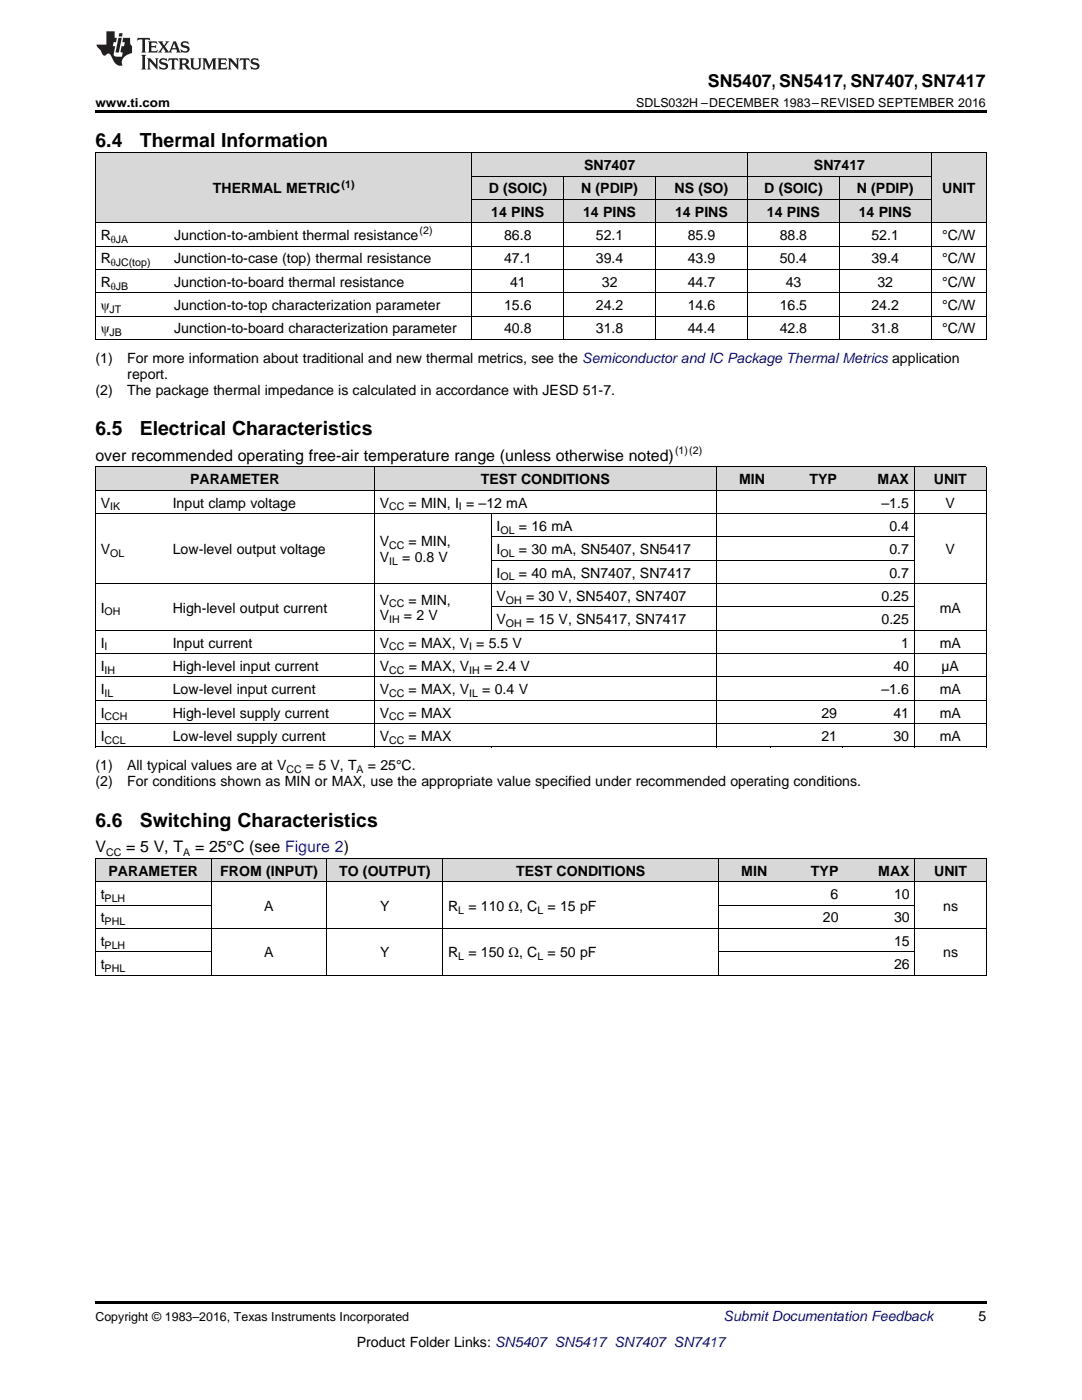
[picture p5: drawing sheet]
<svg xmlns="http://www.w3.org/2000/svg" width="216mm" height="279mm" viewBox="0 0 216 279" stroke-linecap="round" stroke-linejoin="round" font-family="sans-serif">
<defs><g id="words">
<g font-size="3.9">
<text x="19" y="29.3">6.4</text>
<text x="27.9" y="29.3">Thermal Information</text>
<text x="19" y="86.8">6.5</text>
<text x="27.9" y="86.8">Electrical Characteristics</text>
<text x="19" y="165">6.6</text>
<text x="27.9" y="165">Switching Characteristics</text>
</g>
<text font-size="3.5" x="141.3" y="17.3">SN5407, SN5417, SN7407, SN7417</text>
<g font-size="3.2">
<text x="19" y="92">over recommended operating free-air temperature range (unless otherwise noted)</text>
<text x="19" y="170.1">V</text>
<text x="25.2" y="170.1">= 5 V, T</text>
<text x="38.9" y="170.1">= 25°C (see Figure 2)</text>
</g>
<g font-size="2.8">
<text x="116.6" y="33.9">SN7407</text>
<text x="162.4" y="33.9">SN7417</text>
<text x="42.5" y="38.6">THERMAL METRIC</text>
<text x="97.5" y="38.6">D (SOIC)</text>
<text x="116" y="38.6">N (PDIP)</text>
<text x="134.6" y="38.6">NS (SO)</text>
<text x="152.5" y="38.6">D (SOIC)</text>
<text x="171" y="38.6">N (PDIP)</text>
<text x="188" y="38.6">UNIT</text>
<text x="20.1" y="47.9">R</text>
<text x="34.7" y="47.9">Junction-to-ambient thermal resistance</text>
<text x="98" y="43.3">14 PINS</text>
<text x="100.6" y="47.9">86.8</text>
<text x="116.3" y="43.3">14 PINS</text>
<text x="118.9" y="47.9">52.1</text>
<text x="134.7" y="43.3">14 PINS</text>
<text x="137.2" y="47.9">85.9</text>
<text x="153" y="43.3">14 PINS</text>
<text x="155.6" y="47.9">88.8</text>
<text x="171.3" y="43.3">14 PINS</text>
<text x="173.9" y="47.9">52.1</text>
<text x="188" y="47.9">°C/W</text>
<text x="20.1" y="52.6">R</text>
<text x="34.7" y="52.6">Junction-to-case (top) thermal resistance</text>
<text x="100.6" y="52.6">47.1</text>
<text x="118.9" y="52.6">39.4</text>
<text x="137.2" y="52.6">43.9</text>
<text x="155.6" y="52.6">50.4</text>
<text x="173.9" y="52.6">39.4</text>
<text x="188" y="52.6">°C/W</text>
<text x="20.1" y="57.2">R</text>
<text x="34.7" y="57.2">Junction-to-board thermal resistance</text>
<text x="101.8" y="57.2">41</text>
<text x="120.1" y="57.2">32</text>
<text x="137.2" y="57.2">44.7</text>
<text x="156.8" y="57.2">43</text>
<text x="175.1" y="57.2">32</text>
<text x="188" y="57.2">°C/W</text>
<text x="20.1" y="61.9">ψ</text>
<text x="34.7" y="61.9">Junction-to-top characterization parameter</text>
<text x="100.6" y="61.9">15.6</text>
<text x="118.9" y="61.9">24.2</text>
<text x="137.2" y="61.9">14.6</text>
<text x="155.6" y="61.9">16.5</text>
<text x="173.9" y="61.9">24.2</text>
<text x="188" y="61.9">°C/W</text>
<text x="20.1" y="66.5">ψ</text>
<text x="34.7" y="66.5">Junction-to-board characterization parameter</text>
<text x="100.6" y="66.5">40.8</text>
<text x="118.9" y="66.5">31.8</text>
<text x="137.2" y="66.5">44.4</text>
<text x="155.6" y="66.5">42.8</text>
<text x="173.9" y="66.5">31.8</text>
<text x="188" y="66.5">°C/W</text>
<text x="19" y="72.4">(1)</text>
<text x="25.4" y="72.4">For more information about traditional and new thermal metrics, see the Semiconductor and IC Package Thermal Metrics application</text>
<text x="25.4" y="75.6">report.</text>
<text x="19" y="78.7">(2)</text>
<text x="25.4" y="78.7">The package thermal impedance is calculated in accordance with JESD 51-7.</text>
<text x="20.1" y="101.3">V</text>
<text x="34.5" y="101.3">Input clamp voltage</text>
<text x="37.9" y="96.6">PARAMETER</text>
<text x="75.8" y="101.3">V</text>
<text x="81.5" y="101.3">= MIN, I = –12 mA</text>
<text x="95.9" y="96.6">TEST CONDITIONS</text>
<text x="147.5" y="96.6">MIN</text>
<text x="161.5" y="96.6">TYP</text>
<text x="175.1" y="96.6">MAX</text>
<text x="175.9" y="101.3">–1.5</text>
<text x="186.3" y="96.6">UNIT</text>
<text x="188.7" y="101.3">V</text>
<text x="99.1" y="105.9">I</text>
<text x="103.5" y="105.9">= 16 mA</text>
<text x="177.5" y="105.9">0.4</text>
<text x="20.1" y="110.6">V</text>
<text x="34.5" y="110.6">Low-level output voltage</text>
<text x="75.8" y="109">V</text>
<text x="75.8" y="112.2">V</text>
<text x="80.3" y="112.2">= 0.8 V</text>
<text x="81.5" y="109">= MIN,</text>
<text x="99.1" y="110.6">I</text>
<text x="103.5" y="110.6">= 30 mA, SN5407, SN5417</text>
<text x="177.5" y="110.6">0.7</text>
<text x="188.7" y="110.6">V</text>
<text x="99.1" y="115.3">I</text>
<text x="99.1" y="119.9">V</text>
<text x="103.5" y="115.3">= 40 mA, SN7407, SN7417</text>
<text x="105" y="119.9">= 30 V, SN5407, SN7407</text>
<text x="175.9" y="119.9">0.25</text>
<text x="177.5" y="115.3">0.7</text>
<text x="20.1" y="122.2">I</text>
<text x="34.5" y="122.2">High-level output current</text>
<text x="75.8" y="120.7">V</text>
<text x="75.8" y="123.8">V</text>
<text x="80.6" y="123.8">= 2 V</text>
<text x="81.5" y="120.7">= MIN,</text>
<text x="99.1" y="124.6">V</text>
<text x="105" y="124.6">= 15 V, SN5417, SN7417</text>
<text x="175.9" y="124.6">0.25</text>
<text x="187.5" y="122.2">mA</text>
<text x="20.1" y="129.2">I</text>
<text x="34.5" y="129.2">Input current</text>
<text x="75.8" y="129.2">V</text>
<text x="81.5" y="129.2">= MAX, V = 5.5 V</text>
<text x="179.8" y="129.2">1</text>
<text x="187.5" y="129.2">mA</text>
<text x="20.1" y="133.9">I</text>
<text x="34.5" y="133.9">High-level input current</text>
<text x="75.8" y="133.9">V</text>
<text x="81.5" y="133.9">= MAX, V</text>
<text x="96.6" y="133.9">= 2.4 V</text>
<text x="178.3" y="133.9">40</text>
<text x="187.9" y="133.9">µA</text>
<text x="20.1" y="138.5">I</text>
<text x="20.1" y="143.2">I</text>
<text x="34.5" y="138.5">Low-level input current</text>
<text x="34.5" y="143.2">High-level supply current</text>
<text x="75.8" y="138.5">V</text>
<text x="75.8" y="143.2">V</text>
<text x="81.5" y="138.5">= MAX, V</text>
<text x="81.5" y="143.2">= MAX</text>
<text x="96.2" y="138.5">= 0.4 V</text>
<text x="163.9" y="143.2">29</text>
<text x="175.9" y="138.5">–1.6</text>
<text x="178.3" y="143.2">41</text>
<text x="187.5" y="138.5">mA</text>
<text x="187.5" y="143.2">mA</text>
<text x="20.1" y="147.8">I</text>
<text x="34.5" y="147.8">Low-level supply current</text>
<text x="75.8" y="147.8">V</text>
<text x="81.5" y="147.8">= MAX</text>
<text x="163.9" y="147.8">21</text>
<text x="178.3" y="147.8">30</text>
<text x="187.5" y="147.8">mA</text>
<text x="19" y="153.7">(1)</text>
<text x="25.4" y="153.7">All typical values are at V</text>
<text x="61" y="153.7">= 5 V, T</text>
<text x="73.4" y="153.7">= 25°C.</text>
<text x="19" y="156.9">(2)</text>
<text x="25.4" y="156.9">For conditions shown as MIN or MAX, use the appropriate value specified under recommended operating conditions.</text>
<text x="20.1" y="179.4">t</text>
<text x="21.7" y="174.8">PARAMETER</text>
<text x="44" y="174.8">FROM (INPUT)</text>
<text x="67.7" y="174.8">TO (OUTPUT)</text>
<text x="103" y="174.8">TEST CONDITIONS</text>
<text x="147.9" y="174.8">MIN</text>
<text x="161.8" y="174.8">TYP</text>
<text x="165.7" y="179.4">6</text>
<text x="175.3" y="174.8">MAX</text>
<text x="178.4" y="179.4">10</text>
<text x="186.4" y="174.8">UNIT</text>
<text x="20.1" y="184.1">t</text>
<text x="52.7" y="181.8">A</text>
<text x="75.8" y="181.8">Y</text>
<text x="89.4" y="181.8">R</text>
<text x="93.5" y="181.8">= 110 Ω, C</text>
<text x="109.3" y="181.8">= 15 pF</text>
<text x="164.2" y="184.1">20</text>
<text x="178.4" y="184.1">30</text>
<text x="188.2" y="181.8">ns</text>
<text x="20.1" y="188.7">t</text>
<text x="52.7" y="191.1">A</text>
<text x="75.8" y="191.1">Y</text>
<text x="89.4" y="191.1">R</text>
<text x="93.5" y="191.1">= 150 Ω, C</text>
<text x="109.3" y="191.1">= 50 pF</text>
<text x="178.4" y="188.7">15</text>
<text x="188.2" y="191.1">ns</text>
<text x="20.1" y="193.4">t</text>
<text x="178.4" y="193.4">26</text>
<text x="195.3" y="263.6">5</text>
<text x="71.2" y="268.9">Product Folder Links: SN5407 SN5417 SN7407 SN7417</text>
</g>
<text font-size="2.8" fill="#0000c8" x="144.4" y="263.6">Submit Documentation Feedback</text>
<g font-size="2.5">
<text x="19" y="21.4">www.ti.com</text>
<text x="127" y="21.4">SDLS032H –DECEMBER 1983–REVISED SEPTEMBER 2016</text>
<text x="19" y="263.6">Copyright © 1983–2016, Texas Instruments Incorporated</text>
</g>
<g font-size="2.1">
<text x="68.2" y="37.5">(1)</text>
<text x="83.7" y="46.8">(2)</text>
<text x="22.1" y="48.5">θJA</text>
<text x="22.1" y="53.1">θJC(top)</text>
<text x="22.1" y="57.8">θJB</text>
<text x="21.9" y="62.4">JT</text>
<text x="21.9" y="67.1">JB</text>
<text x="134.7" y="90.7">(1)(2)</text>
<text x="22" y="101.8">IK</text>
<text x="77.6" y="101.8">CC</text>
<text x="91.6" y="101.8">I</text>
<text x="99.9" y="106.5">OL</text>
<text x="22" y="111.2">OL</text>
<text x="77.6" y="109.6">CC</text>
<text x="77.6" y="112.7">IL</text>
<text x="99.9" y="111.2">OL</text>
<text x="99.9" y="115.8">OL</text>
<text x="20.9" y="122.8">OH</text>
<text x="77.6" y="121.2">CC</text>
<text x="77.6" y="124.4">IH</text>
<text x="101" y="120.5">OH</text>
<text x="101" y="125.1">OH</text>
<text x="20.9" y="129.8">I</text>
<text x="77.6" y="129.8">CC</text>
<text x="93.6" y="129.8">I</text>
<text x="20.9" y="134.4">IH</text>
<text x="77.6" y="134.4">CC</text>
<text x="93.6" y="134.4">IH</text>
<text x="20.9" y="139.1">IL</text>
<text x="20.9" y="143.8">CCH</text>
<text x="77.6" y="139.1">CC</text>
<text x="77.6" y="143.8">CC</text>
<text x="93.6" y="139.1">IL</text>
<text x="20.9" y="148.4">CCL</text>
<text x="77.6" y="148.4">CC</text>
<text x="57.1" y="154.3">CC</text>
<text x="71.2" y="154.3">A</text>
<text x="21.2" y="170.7">CC</text>
<text x="36.5" y="170.7">A</text>
<text x="20.9" y="180">PLH</text>
<text x="20.9" y="184.6">PHL</text>
<text x="91.4" y="182.3">L</text>
<text x="107.2" y="182.3">L</text>
<text x="20.9" y="189.3">PLH</text>
<text x="91.4" y="191.6">L</text>
<text x="107.2" y="191.6">L</text>
<text x="20.9" y="194">PHL</text>
</g>
</g></defs>
<g fill="#d8d8d8">
<path d="M19 171.4h23.2v4.6h-23.2z"/>
<path d="M42.2 171.4h23.1v4.6h-23.1z"/>
<path d="M65.3 171.4h23.1v4.6h-23.1z"/>
<path d="M88.4 171.4h55.1v4.6h-55.1z"/>
<path d="M143.5 171.4h10.7v4.6h-10.7z"/>
<path d="M154.2 171.4h14.2v4.6h-14.2z"/>
<path d="M168.4 171.4h14.2v4.6h-14.2z"/>
<path d="M182.6 171.4h14.2v4.6h-14.2z"/>
<path d="M19 93.2h14.4v4.7h-14.4z"/>
<path d="M33.4 93.2h41.3v4.7h-41.3z"/>
<path d="M74.7 93.2h23.3v4.7h-23.3z"/>
<path d="M98 93.2h44.9v4.7h-44.9z"/>
<path d="M142.9 93.2h10.8v4.7h-10.8z"/>
<path d="M153.7 93.2h14.4v4.7h-14.4z"/>
<path d="M168.1 93.2h14.4v4.7h-14.4z"/>
<path d="M182.5 93.2h14.3v4.7h-14.3z"/>
<path d="M19 30.6h14.7v13.9h-14.7z"/>
<path d="M33.7 30.6h60.5v13.9h-60.5z"/>
<path d="M185.8 30.6h11v13.9h-11z"/>
<path d="M94.2 39.9h18.3v4.6h-18.3z"/>
<path d="M112.5 39.9h18.3v4.6h-18.3z"/>
<path d="M130.8 39.9h18.4v4.6h-18.4z"/>
<path d="M149.2 39.9h18.3v4.6h-18.3z"/>
<path d="M167.5 39.9h18.3v4.6h-18.3z"/>
<path d="M94.2 35.2h18.3v4.7h-18.3z"/>
<path d="M112.5 35.2h18.3v4.7h-18.3z"/>
<path d="M130.8 35.2h18.4v4.7h-18.4z"/>
<path d="M149.2 35.2h18.3v4.7h-18.3z"/>
<path d="M167.5 35.2h18.3v4.7h-18.3z"/>
<path d="M94.2 30.6h18.3v4.6h-18.3z"/>
<path d="M112.5 30.6h18.3v4.6h-18.3z"/>
<path d="M130.8 30.6h18.4v4.6h-18.4z"/>
<path d="M149.2 30.6h18.3v4.6h-18.3z"/>
<path d="M167.5 30.6h18.3v4.6h-18.3z"/>
</g>
<g fill="#000">
<path d="M19 22h177.8v.5h-177.8zM19 67.8h.2zM94.1 67.8h.1zM112.4 67.8h.1zM130.7 67.8h.1zM149.1 67.8h.1zM167.4 67.8h.1zM185.7 67.8h.1zM196.7 67.8h.1zM19 149.1h.2zM74.6 149.1h.1zM97.9 149.1h.1z"/>
<path d="M142.8 149.1h.1zM153.6 149.1h.1zM168 149.1h.1zM182.4 149.1h.1zM196.7 149.1h.1zM19 194.6l.2 .1zM65.2 194.6l.1 .1zM88.3 194.6l.1 .1zM143.4 194.6l.1 .1zM154.1 194.6l.1 .1zM168.3 194.6l.1 .1zM182.5 194.6l.1 .1z"/>
<path d="M196.7 194.6l.1 .1zM19 259.7h177.8v.5h-177.8z"/>
</g>
<g fill="none" stroke="#000" stroke-width=".2">
<path d="M19 30.5h177.8M19.1 30.5v37.3M94.1 30.5v37.3M94.2 39.8h91.6M94.2 35.2h91.6M112.4 35.2v32.6M130.8 35.2v32.6M149.1 30.5v37.3M167.4 35.2v32.6M185.8 30.5v37.3M196.8 30.5v37.3M19 58.4h177.8"/>
<path d="M19 53.8h177.8M19 49.1h177.8M19 44.5h177.8M19 67.8h177.8M19 63.1h177.8M19 97.8h177.8M19 93.2h177.8M19.1 93.2v55.9M74.7 93.2v55.9M142.9 93.2v55.9M182.4 93.2v55.9M196.8 93.2v55.9"/>
<path d="M19 116.5h177.8M19 102.5h177.8M98 102.5v23.3M98 111.8h84.5M98 107.2h84.5M19 139.8h177.8M19 135.1h177.8M19 130.4h177.8M19 125.8h177.8M98 121.1h84.5M19 149.1h177.8M19 144.4h177.8"/>
<path d="M19 176h177.8M19 171.3h177.8M19.1 171.3v23.4M42.1 171.3v23.4M65.2 171.3v23.4M88.3 171.3v23.4M143.5 171.3v23.4M182.5 171.3v23.4M196.8 171.3v23.4M19 194.6h177.8M19 190h23.2M19 185.3h177.8"/>
<path d="M19 180.6h23.2M143.5 190h39.1M143.5 180.6h39.1"/>
</g>
<g fill="#231f20">
<path d="M27.5 7.6l-.1 .5 .4-.2h.6v.1v2.1l-.2 .4h1l-.3-.4v-2.1l.1-.1h.5l.5 .2-.2-.5zM29.5 8.3l.2 .3v1.5l-.2 .4h1.8l.2-.6a1.04 1.04 0 0 1-1.3 .2v-.7h.6l.3 .2v-.6l-.3 .2h-.6v-.6l.8-.1 .4 .3-.2-.5zM31.5 8.3l.9 1.1-.9 1.1h.8l-.2-.2 .5-.7 .4 .7-.2 .2h1.5l-.1-.2 .1-.4h.9l.1 .4-.2 .2h1l-.3-.3-.7-1.9h-.5l-.9 2-.8-1 .9-1h-.8l.1 .3-.3 .5-.4-.6 .2-.2zM34.7 8.6l.4 1h-.7zM36.3 8.4a.63 .63 0 0 0-.2 .7 .63 .63 0 0 0 .6 .4l.6 .2 .1 .2a.75 .75 0 0 1-.7 .4 .75 .75 0 0 1-.6-.5l.1 .7 .1-.1a1.11 1.11 0 0 0 1.5-.6 1.13 1.13 0 0 0-1.2-.8l-.1-.4a1.04 1.04 0 0 1 1.2 .2l-.2-.5-.1 .1-.5-.2zM28.2 10.9l.2 .4v2.2l-.2 .4h1l-.3-.4v-2.2l.3-.4zM29.3 11.6l.3 .4v1.5l-.3 .4h.8l-.2-.4v-1.3l1.5 1.7v-1.9l.2-.4h-.7l.2 .4v.9l-1.1-1.3zM32 11.8a.62 .62 0 0 0-.2 .7 .62 .62 0 0 0 .6 .4l.6 .1 .1 .3a.76 .76 0 0 1-.7 .3 .76 .76 0 0 1-.6-.4l.1 .7 .1-.1a1.11 1.11 0 0 0 1.5-.6 1.13 1.13 0 0 0-1.2-.8l-.1-.4a1.04 1.04 0 0 1 1.2 .2l-.2-.6-.1 .1-.5-.1zM33.7 11.6l-.2 .6a.61 .61 0 0 1 .8-.3v1.6l-.2 .4h.9l-.2-.4v-1.6a.63 .63 0 0 1 .8 .3l-.2-.6zM35.6 11.6l.3 .4v1.5l-.3 .4h1l-.2-.2v-.8l.5 .2a.76 .76 0 0 0 1.2 .7l-1-1a.58 .58 0 0 0 .6-.5 .58 .58 0 0 0-.5-.6zM36.4 11.9h.1a.45 .45 0 0 1 .5 .1 .45 .45 0 0 1 .1 .5l-.7 .2zM37.9 11.6l.2 .2a2.17 2.17 0 0 0 .3 1.9 .99 .99 0 0 0 1.6-.6v-1.1l.2-.4h-.7l.2 .2a1.92 1.92 0 0 1-.2 1.8 .6 .6 0 0 1-.9-.5v-1.1l.2-.4zM40.4 11.6l.2 .4v1.5l-.2 .4h.7l-.2-.4v-1.4l.8 1.8 .8-1.8v1.4l-.2 .4h.9l-.2-.4v-1.5l.2-.4h-.8l-.6 1.5-.6-1.5zM43.4 11.6l.2 .4v1.5l-.2 .4h1.8l.2-.6a1.04 1.04 0 0 1-1.3 .1v-.6h.5l.4 .2v-.6l-.4 .2h-.5v-.7h.8l.3 .3-.1-.6zM45.5 11.6l.2 .4v1.5l-.2 .4h.7l-.2-.4v-1.3l1.5 1.7v-1.9l.2-.4h-.7l.2 .4v.9l-1.1-1.3zM47.9 11.6l-.1 .6a.61 .61 0 0 1 .8-.3v1.6l-.3 .4h1l-.3-.4 .1-1.6a.63 .63 0 0 1 .7 .3l-.1-.6zM50.2 11.8a.62 .62 0 0 0-.2 .7 .62 .62 0 0 0 .6 .4l.6 .1 .2 .3a.76 .76 0 0 1-.8 .3 .76 .76 0 0 1-.6-.4l.1 .7 .2-.1a1.11 1.11 0 0 0 1.5-.6 1.13 1.13 0 0 0-1.3-.8l-.1-.4a1.04 1.04 0 0 1 1.2 .2l-.1-.6-.2 .1-.5-.1z"/>
<path d="M21.2 6.3v2.6h-1.9l.1 .4 .7 .9a.91 .91 0 0 0 1 .8 .56 .56 0 0 1 .5-.3 .56 .56 0 0 1 .5 .3l.4 .8a1.53 1.53 0 0 0 1.9 1.2 1.54 1.54 0 0 1 1-2.1l.9-.3v-1.4a1.52 1.52 0 0 1-.3-1.6h-1.4l-.2 .8h.5l-.2 .8h-.4l-.2 1v.2l.4 .1-.2 .8a1.93 1.93 0 0 1-1.6-.3l.3-1.8h-.5l.2-.8h.4l.2-.8h-.4v-1.3zM23.6 7.6l-.6 2.9h.7l.6-2.9zM23.8 6.6l-.1 .7h.6l.2-.7z"/>
</g>
<use href="#words"/>
</svg>
